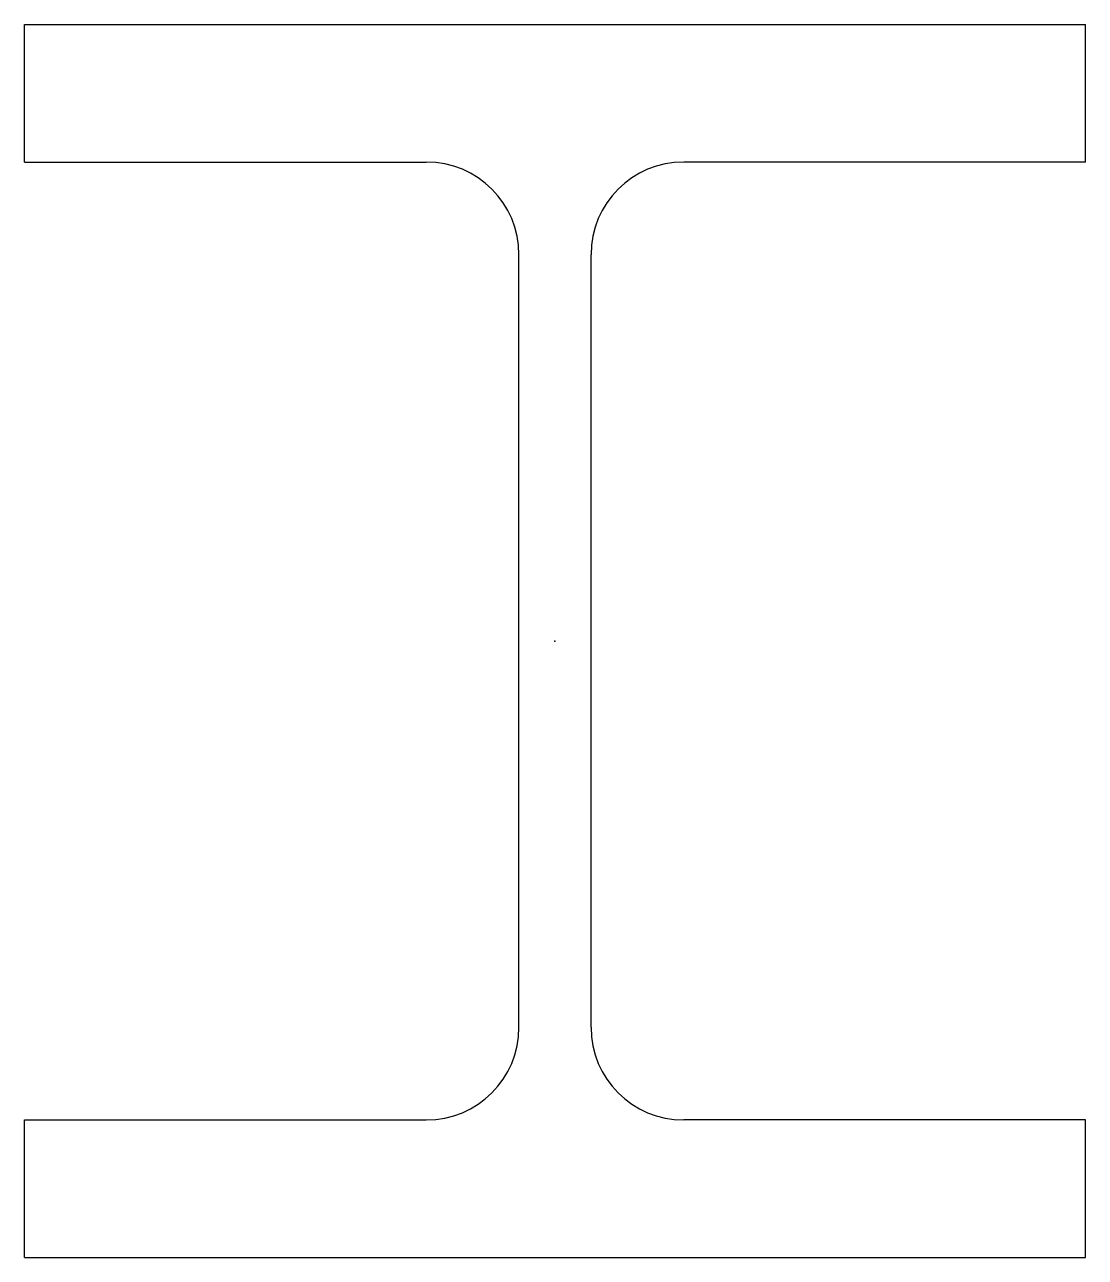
# Model space of a CAD drawing. Header units: millimetres. Extents: x -154 to 154, y -180 to 180.
import ezdxf

# ---------------------------------------------------------------- set-up
doc = ezdxf.new("R2010")
doc.units = ezdxf.units.MM
doc.layers.add('Profile', color=7, linetype='Continuous')

msp = doc.modelspace()

# ---------------------------------------------------------------- linework, layer by layer
at = {"layer": 'Profile'}
for p, q in [((-154.5, 179.5), (154.5, 179.5)), ((-154.5, 139.5), (-154.5, 179.5)), ((154.5, 139.5), (154.5, 179.5)), ((-154.5, 139.5), (-37.5, 139.5)), ((154.5, 139.5), (37.5, 139.5)), ((-10.5, -112.5), (-10.5, 112.5)), ((10.5, -112.5), (10.5, 112.5)), ((-154.5, -179.5), (-154.5, -139.5)), ((-154.5, -139.5), (-37.5, -139.5)), ((154.5, -139.5), (37.5, -139.5)), ((154.5, -179.5), (154.5, -139.5)), ((-154.5, -179.5), (154.5, -179.5))]:
    msp.add_line(p, q, dxfattribs=at)
for centre, start, end in [((-37.5, 112.5), 0, 90), ((37.5, 112.5), 90, 180), ((-37.5, -112.5), 270, 0), ((37.5, -112.5), 180, 270)]:
    msp.add_arc(centre, 27, start, end, dxfattribs=at)
msp.add_point((0, 0), dxfattribs=at)

doc.saveas('drawing.dxf')
